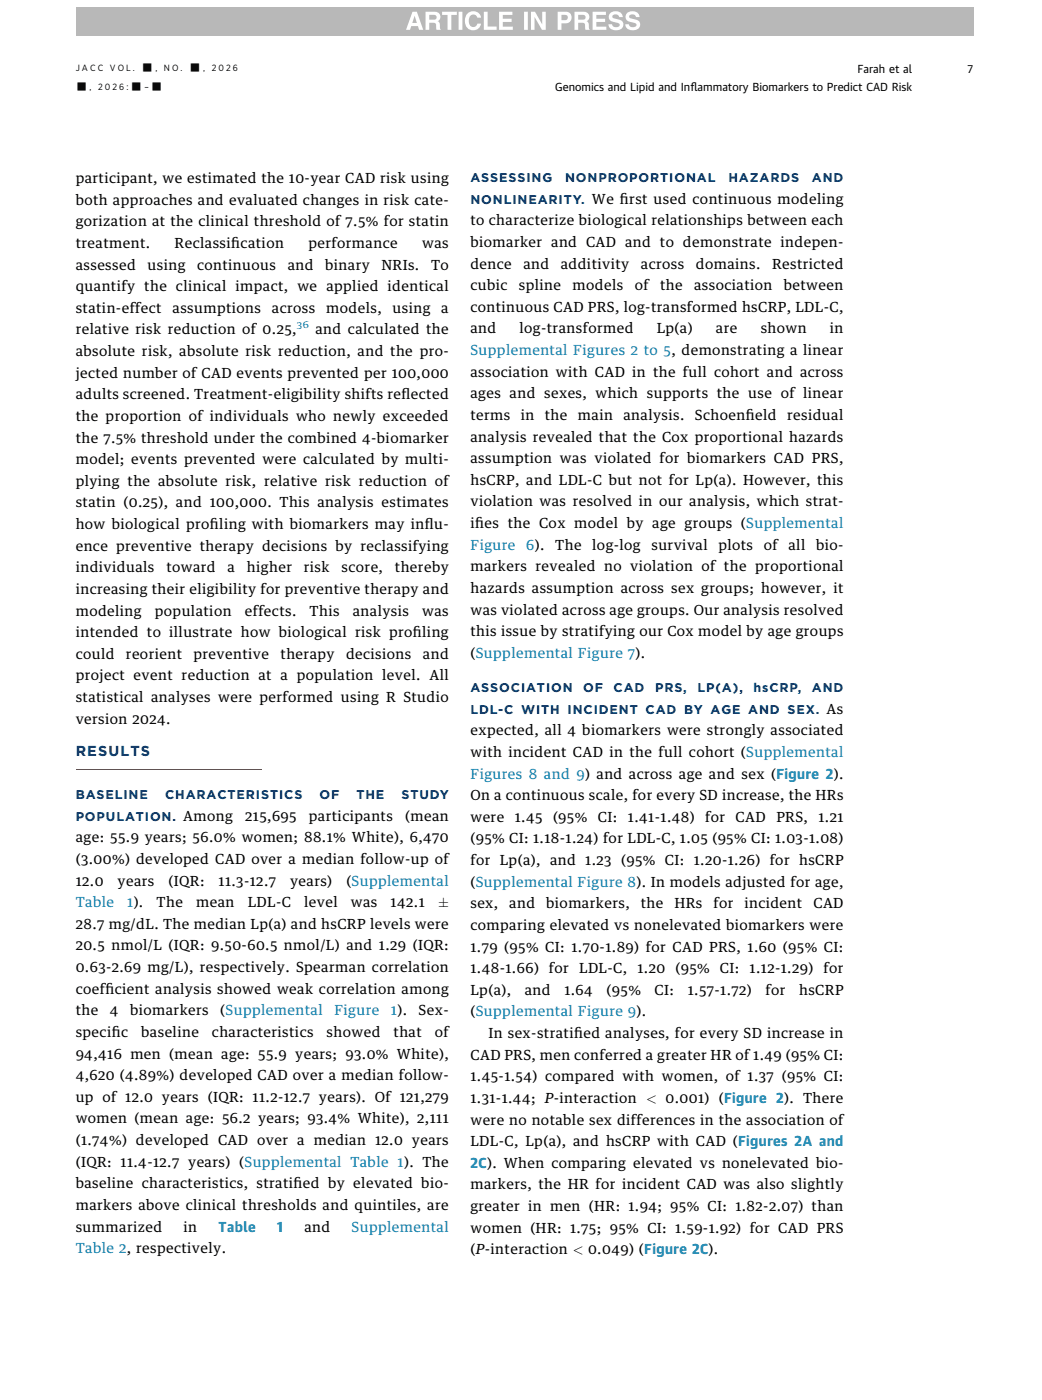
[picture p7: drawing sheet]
<svg xmlns="http://www.w3.org/2000/svg" width="203mm" height="273mm" viewBox="0 0 203 273" stroke-linecap="round" stroke-linejoin="round" font-family="sans-serif">
<defs><g id="words">
<text font-size="2.8" fill="#002b5c" x="14.8" y="147.5">RESULTS</text>
<g font-size="2.7">
<text x="14.8" y="35.7">participant, we estimated the 10-year CAD risk using</text>
<text x="14.8" y="39.9">both approaches and evaluated changes in risk cate-</text>
<text x="120.9" y="39.7">irst used continuous modeling</text>
<text x="14.8" y="44.1">gorization at the clinical threshold of 7.5% for statin</text>
<text x="91.7" y="43.9">to characterize biological relationships between each</text>
<text x="14.8" y="48.4">treatment.</text>
<text x="14.8" y="52.6">assessed</text>
<text x="28.8" y="52.6">using</text>
<text x="34.1" y="48.4">Reclassif</text>
<text x="38.4" y="52.6">continuous</text>
<text x="45.1" y="48.4">ication</text>
<text x="56.1" y="52.6">and</text>
<text x="60.2" y="48.4">performance</text>
<text x="63.4" y="52.6">binary</text>
<text x="74.4" y="52.6">NRIs.</text>
<text x="82.3" y="48.4">was</text>
<text x="84.1" y="52.6">To</text>
<text x="91.7" y="48.2">biomarker and CAD and to demonstrate indepen-</text>
<text x="91.7" y="52.4">dence</text>
<text x="102.1" y="52.4">and</text>
<text x="109.4" y="52.4">additivity</text>
<text x="125" y="52.4">across</text>
<text x="135.7" y="52.4">domains.</text>
<text x="150.6" y="52.4">Restricted</text>
<text x="14.8" y="56.8">quantify the clinical impact, we applied identical</text>
<text x="91.7" y="56.6">cubic</text>
<text x="101.2" y="56.6">spline</text>
<text x="111.7" y="56.6">models</text>
<text x="123.8" y="56.6">of</text>
<text x="128.7" y="56.6">the</text>
<text x="135.4" y="56.6">association</text>
<text x="152.9" y="56.6">between</text>
<text x="14.8" y="61">statin-effect</text>
<text x="14.8" y="65.2">relative risk reduction of 0.25,</text>
<text x="33.6" y="61">assumptions</text>
<text x="53" y="61">across</text>
<text x="61.5" y="65.2">and calculated the</text>
<text x="63.6" y="61">models,</text>
<text x="76.5" y="61">using</text>
<text x="86.1" y="61">a</text>
<text x="91.7" y="60.8">continuous CAD PRS, log-transformed hsCRP, LDL-C,</text>
<text x="91.7" y="65">and</text>
<text x="101.3" y="65">log-transformed</text>
<text x="128.1" y="65">Lp(a)</text>
<text x="139.6" y="65">are</text>
<text x="148.3" y="65">shown</text>
<text x="161.8" y="65">in</text>
<text x="14.8" y="69.4">absolute risk, absolute risk reduction, and the pro-</text>
<text x="14.8" y="73.7">jected number of CAD events prevented per 100,000</text>
<text x="14.8" y="77.9">adults screened. Treatment-eligibility shifts ref</text>
<text x="78.3" y="77.9">lected</text>
<text x="91.7" y="73.5">association with CAD in the full cohort and across</text>
<text x="91.7" y="77.7">ages and sexes, which supports the use of linear</text>
<text x="14.8" y="82.1">the proportion of individuals who newly exceeded</text>
<text x="91.7" y="81.9">terms</text>
<text x="101.6" y="81.9">in</text>
<text x="106.3" y="81.9">the</text>
<text x="112.7" y="81.9">main</text>
<text x="121.6" y="81.9">analysis.</text>
<text x="135.5" y="81.9">Schoenf</text>
<text x="145.4" y="81.9">ield</text>
<text x="153.5" y="81.9">residual</text>
<text x="14.8" y="86.3">the 7.5% threshold under the combined 4-biomarker</text>
<text x="91.7" y="86.1">analysis revealed that the Cox proportional hazards</text>
<text x="14.8" y="90.5">model; events prevented were calculated by multi-</text>
<text x="14.8" y="94.7">plying the absolute risk, relative risk reduction of</text>
<text x="91.7" y="90.3">assumption was violated for biomarkers CAD PRS,</text>
<text x="91.7" y="94.6">hsCRP, and LDL-C but not for Lp(a). However, this</text>
<text x="14.8" y="99">statin (0.25), and 100,000. This analysis estimates</text>
<text x="91.7" y="98.8">violation was resolved in our analysis, which strat-</text>
<text x="14.8" y="103.2">how biological prof</text>
<text x="14.8" y="107.4">ence preventive therapy decisions by reclassifying</text>
<text x="40.9" y="103.2">iling with biomarkers may inf</text>
<text x="82.8" y="103.2">lu-</text>
<text x="91.7" y="103">if</text>
<text x="92.7" y="103">ies the Cox model by age groups (Supplemental</text>
<text x="108.3" y="107.2">The</text>
<text x="115.5" y="107.2">log-log</text>
<text x="127" y="107.2">survival</text>
<text x="140.1" y="107.2">plots</text>
<text x="149" y="107.2">of all</text>
<text x="159.1" y="107.2">bio-</text>
<text x="14.8" y="111.6">individuals</text>
<text x="32.4" y="111.6">toward</text>
<text x="44.4" y="111.6">a</text>
<text x="48.2" y="111.6">higher</text>
<text x="59.3" y="111.6">risk</text>
<text x="66.6" y="111.6">score,</text>
<text x="77" y="111.6">thereby</text>
<text x="91.7" y="111.4">markers revealed no violation of the proportional</text>
<text x="14.8" y="115.8">increasing their eligibility for preventive therapy and</text>
<text x="91.7" y="115.6">hazards assumption across sex groups; however, it</text>
<text x="91.7" y="119.9">was violated across age groups. Our analysis resolved</text>
<text x="14.8" y="120.1">modeling</text>
<text x="14.8" y="124.3">intended to illustrate how biological risk prof</text>
<text x="30.2" y="120.1">population</text>
<text x="47.7" y="120.1">effects.</text>
<text x="60.4" y="120.1">This</text>
<text x="68.8" y="120.1">analysis</text>
<text x="80.5" y="124.3">iling</text>
<text x="82.3" y="120.1">was</text>
<text x="91.7" y="124.1">this issue by stratifying our Cox model by age groups</text>
<text x="14.8" y="128.5">could</text>
<text x="24.6" y="128.5">reorient</text>
<text x="37.7" y="128.5">preventive</text>
<text x="54.7" y="128.5">therapy</text>
<text x="67.5" y="128.5">decisions</text>
<text x="82.5" y="128.5">and</text>
<text x="91.7" y="128.3">(Supplemental Figure 7).</text>
<text x="14.8" y="132.7">project event reduction at a population level. All</text>
<text x="14.8" y="136.9">statistical analyses were performed using R Studio</text>
<text x="14.8" y="141.1">version 2024.</text>
<text x="91.7" y="143.4">expected, all 4 biomarkers were strongly associated</text>
<text x="91.7" y="147.6">with incident CAD in the full cohort (Supplemental</text>
<text x="47.8" y="160.1">215,695</text>
<text x="60.2" y="160.1">participants</text>
<text x="79" y="160.1">(mean</text>
<text x="91.7" y="156.1">On a continuous scale, for every SD increase, the HRs</text>
<text x="91.7" y="160.3">were</text>
<text x="100.4" y="160.3">1.45</text>
<text x="107.8" y="160.3">(95%</text>
<text x="116.6" y="160.3">CI:</text>
<text x="122.5" y="160.3">1.41-1.48)</text>
<text x="137.5" y="160.3">for</text>
<text x="143.5" y="160.3">CAD</text>
<text x="151.4" y="160.3">PRS,</text>
<text x="159.6" y="160.3">1.21</text>
<text x="14.8" y="164.3">age: 55.9 years; 56.0% women; 88.1% White), 6,470</text>
<text x="91.7" y="164.5">(95% CI: 1.18-1.24) for LDL-C, 1.05 (95% CI: 1.03-1.08)</text>
<text x="14.8" y="168.5">(3.00%) developed CAD over a median follow-up of</text>
<text x="14.8" y="172.7">12.0</text>
<text x="22.9" y="172.7">years</text>
<text x="32.9" y="172.7">(IQR:</text>
<text x="42.6" y="172.7">11.3-12.7</text>
<text x="56.6" y="172.7">years)</text>
<text x="67.5" y="172.7">(Supplemental</text>
<text x="91.7" y="168.7">for Lp(a), and 1.23 (95% CI: 1.20-1.26) for hsCRP</text>
<text x="91.7" y="172.9">(Supplemental Figure 8). In models adjusted for age,</text>
<text x="30.5" y="176.9">The</text>
<text x="38.2" y="176.9">mean</text>
<text x="48.3" y="176.9">LDL-C</text>
<text x="59.3" y="176.9">level</text>
<text x="68.4" y="176.9">was</text>
<text x="76.2" y="176.9">142.1</text>
<text x="85.4" y="176.9">±</text>
<text x="91.7" y="177.1">sex,</text>
<text x="99.3" y="177.1">and</text>
<text x="106.5" y="177.1">biomarkers,</text>
<text x="125" y="177.1">the</text>
<text x="131.5" y="177.1">HRs</text>
<text x="139.1" y="177.1">for</text>
<text x="145.2" y="177.1">incident</text>
<text x="158.6" y="177.1">CAD</text>
<text x="14.8" y="181.2">28.7 mg/dL. The median Lp(a) and hsCRP levels were</text>
<text x="14.8" y="185.4">20.5 nmol/L (IQR: 9.50-60.5 nmol/L) and 1.29 (IQR:</text>
<text x="91.7" y="181.4">comparing elevated vs nonelevated biomarkers were</text>
<text x="91.7" y="185.6">1.79 (95% CI: 1.70-1.89) for CAD PRS, 1.60 (95% CI:</text>
<text x="14.8" y="189.6">0.63-2.69 mg/L), respectively. Spearman correlation</text>
<text x="91.7" y="189.8">1.48-1.66)</text>
<text x="107.1" y="189.8">for</text>
<text x="112.9" y="189.8">LDL-C,</text>
<text x="124.3" y="189.8">1.20</text>
<text x="131.7" y="189.8">(95%</text>
<text x="140.4" y="189.8">CI:</text>
<text x="146.2" y="189.8">1.12-1.29)</text>
<text x="160.6" y="189.8">for</text>
<text x="14.8" y="193.8">coeff</text>
<text x="20.5" y="193.8">icient analysis showed weak correlation among</text>
<text x="91.7" y="194">Lp(a),</text>
<text x="102.3" y="194">and</text>
<text x="110.1" y="194">1.64</text>
<text x="118.3" y="194">(95%</text>
<text x="127.7" y="194">CI:</text>
<text x="134.1" y="194">1.57-1.72)</text>
<text x="149.3" y="194">for</text>
<text x="155.8" y="194">hsCRP</text>
<text x="14.8" y="198">the</text>
<text x="14.8" y="202.2">specif</text>
<text x="21.4" y="198">4</text>
<text x="21.8" y="202.2">ic</text>
<text x="25.4" y="198">biomarkers</text>
<text x="27.5" y="202.2">baseline</text>
<text x="41.3" y="202.2">characteristics</text>
<text x="43" y="198">(Supplemental</text>
<text x="63.7" y="202.2">showed</text>
<text x="76.8" y="202.2">that</text>
<text x="81.6" y="198">Sex-</text>
<text x="84.8" y="202.2">of</text>
<text x="91.7" y="198.2">(Supplemental Figure 9).</text>
<text x="95.2" y="202.5">In sex-stratif</text>
<text x="111.9" y="202.5">ied analyses, for every SD increase in</text>
<text x="14.8" y="206.5">94,416 men (mean age: 55.9 years; 93.0% White),</text>
<text x="91.7" y="206.7">CAD PRS, men conferred a greater HR of 1.49 (95% CI:</text>
<text x="14.8" y="210.7">4,620 (4.89%) developed CAD over a median follow-</text>
<text x="14.8" y="214.9">up of 12.0 years (IQR: 11.2-12.7 years). Of 121,279</text>
<text x="91.7" y="210.9">1.45-1.54) compared with women, of 1.37 (95% CI:</text>
<text x="91.7" y="215.1">1.31-1.44; P-interaction &lt; 0.001) (Figure 2). There</text>
<text x="14.8" y="219.1">women (mean age: 56.2 years; 93.4% White), 2,111</text>
<text x="91.7" y="219.3">were no notable sex differences in the association of</text>
<text x="14.8" y="223.3">(1.74%) developed CAD over a median 12.0 years</text>
<text x="14.8" y="227.5">(IQR: 11.4-12.7 years) (Supplemental Table 1). The</text>
<text x="91.7" y="223.5">LDL-C, Lp(a), and hsCRP with CAD (Figures 2A and</text>
<text x="14.8" y="231.8">baseline characteristics, stratif</text>
<text x="57.2" y="231.8">ied by elevated bio-</text>
<text x="91.7" y="232">markers, the HR for incident CAD was also slightly</text>
<text x="14.8" y="236">markers above clinical thresholds and quintiles, are</text>
<text x="91.7" y="236.2">greater in men (HR: 1.94; 95% CI: 1.82-2.07) than</text>
<text x="14.8" y="240.2">summarized</text>
<text x="35.8" y="240.2">in</text>
<text x="59.4" y="240.2">and</text>
<text x="91.7" y="240.4">women (HR: 1.75; 95% CI: 1.59-1.92) for CAD PRS</text>
<text x="91.7" y="244.6">(P-interaction &lt; 0.049) (Figure 2C).</text>
</g>
<g font-size="2.7" fill="#0d7fac">
<text x="91.7" y="69.3">Supplemental Figures 2 to 5, demonstrating a linear</text>
<text x="91.7" y="107.2">Figure</text>
<text x="102.6" y="107.2">6).</text>
<text x="91.7" y="151.8">Figures 8 and 9) and across age and sex (Figure 2).</text>
<text x="14.8" y="176.9">Table</text>
<text x="24.8" y="176.9">1).</text>
<text x="65.2" y="198">Figure</text>
<text x="76.2" y="198">1).</text>
<text x="91.7" y="227.8">2C). When comparing elevated vs nonelevated bio-</text>
<text x="14.8" y="244.4">Table 2, respectively.</text>
<text x="42.6" y="240.2">Table</text>
<text x="54" y="240.2">1</text>
<text x="68.6" y="240.2">Supplemental</text>
</g>
<g font-size="2.5" fill="#002b5c">
<text x="91.7" y="35.5">ASSESSING</text>
<text x="110.2" y="35.5">NONPROPORTIONAL</text>
<text x="142" y="35.5">HAZARDS</text>
<text x="158.3" y="35.5">AND</text>
<text x="91.7" y="39.7">NONLINEARITY. We f</text>
<text x="91.7" y="135">ASSOCIATION</text>
<text x="113.7" y="135">OF</text>
<text x="119.7" y="135">CAD</text>
<text x="127.7" y="135">PRS,</text>
<text x="136" y="135">LP(A),</text>
<text x="146.9" y="135">hsCRP,</text>
<text x="158.3" y="135">AND</text>
<text x="91.7" y="139.2">LDL-C WITH INCIDENT CAD BY AGE AND SEX. As</text>
<text x="14.8" y="155.8">BASELINE</text>
<text x="32.2" y="155.8">CHARACTERISTICS</text>
<text x="62.3" y="155.8">OF</text>
<text x="69.5" y="155.8">THE</text>
<text x="78.3" y="155.8">STUDY</text>
<text x="14.8" y="160.1">POPULATION. Among</text>
</g>
<g font-size="2.2">
<text x="108.3" y="17.8">Genomics and Lipid and Inf</text>
<text x="134.6" y="17.8">lammatory Biomarkers to Predict CAD Risk</text>
<text x="167.2" y="14.3">Farah et al</text>
</g>
<g font-size="2.1">
<text x="14.8" y="17.5">■</text>
<text x="25.5" y="17.5">■</text>
<text x="27.6" y="13.9">■</text>
<text x="29.4" y="17.5">■</text>
<text x="36.9" y="13.9">■</text>
<text x="188.7" y="14.2">7</text>
</g>
<g font-size="1.8">
<text x="14.8" y="13.9">J A C C</text>
<text x="17.5" y="17.5">,</text>
<text x="19.1" y="17.5">2</text>
<text x="20.5" y="17.5">0</text>
<text x="21.4" y="13.9">V O L .</text>
<text x="21.9" y="17.5">2</text>
<text x="23.3" y="17.5">6 :</text>
<text x="28.2" y="17.5">–</text>
<text x="30.3" y="13.9">,</text>
<text x="32" y="13.9">N O .</text>
<text x="39.6" y="13.9">,</text>
<text x="41.3" y="13.9">2</text>
<text x="42.6" y="13.9">0</text>
<text x="44.1" y="13.9">2</text>
<text x="45.4" y="13.9">6</text>
</g>
<text font-size="1.8" fill="#0d7fac" x="57.9" y="64">36</text>
</g></defs>
<path d="M14.8 150.2h36.2" fill="none" stroke="#e2282c" stroke-width=".2"/>
<path d="M14.8 1.4h175v5.5h-175z" fill="#b8b8b8"/>
<path d="M122.4 2.5a1.04 1.04 0 0 0-.4 1.2 1.04 1.04 0 0 0 1.1 .6 .76 .76 0 0 1 1 .8 .88 .88 0 0 1-1.5-.4h-.7a1.54 1.54 0 0 0 1.2 1.2 1.54 1.54 0 0 0 1.6-.6 .98 .98 0 0 0-.8-1.5l-1-.3-.2-.3a.71 .71 0 0 1 .7-.4 .71 .71 0 0 1 .6 .5h.7a1.34 1.34 0 0 0-1.9-1zM119.1 2.5a1.04 1.04 0 0 0-.3 1.2 1.04 1.04 0 0 0 1 .6 .76 .76 0 0 1 1 .8 .88 .88 0 0 1-1.4-.4h-.7a1.54 1.54 0 0 0 1.2 1.2 1.54 1.54 0 0 0 1.5-.6 .98 .98 0 0 0-.8-1.5l-1-.3-.2-.3a.71 .71 0 0 1 .7-.4 .71 .71 0 0 1 .6 .5h.7a1.34 1.34 0 0 0-1.9-1zM115.6 2.3v3.5h2.6v-.6h-1.9v-.9h1.7v-.6h-1.7v-.8h1.9v-.6zM112.8 2.9l1.2 .1a.49 .49 0 0 1-.1 .8h-1.1zM112 2.3v3.5h.8v-1.4l1 .1a1.09 1.09 0 0 1 .3 1.1l.1 .2h.8l-.2-.4a1.12 1.12 0 0 0-.4-1.3 .97 .97 0 0 0 .5-1.1 .97 .97 0 0 0-1.1-.7zM109.5 2.9a1.07 1.07 0 0 1 1.2 .3v.3l-.2 .4h-1zM108.8 2.3v3.5h.7v-1.3a1.5 1.5 0 0 0 1.8-.5 1.12 1.12 0 0 0-.9-1.7zM103.5 2.3v3.5h.7v-2.5l1.5 2.5h.7v-3.5h-.7v2.4l-1.4-2.4zM102.2 2.3v3.5h.7v-3.5zM97.3 2.3v3.5h2.7v-.6h-2v-.9h1.8v-.6h-1.8v-.8h1.9v-.6zM94.4 2.3v3.5h2.4v-.6h-1.7v-2.9zM91.1 2.7a2.02 2.02 0 0 0 .7 3.2 1.52 1.52 0 0 0 2-1.3h-.7a.82 .82 0 0 1-.9 .7 .82 .82 0 0 1-.8-.9 1.08 1.08 0 0 1 .2-1.1 1.08 1.08 0 0 1 1.1-.4l.4 .5h.7a1.56 1.56 0 0 0-1.1-1.2 1.56 1.56 0 0 0-1.6 .5zM89.4 2.3v3.5h.8v-3.5zM86.2 2.3v.6h1.1v2.9h.7v-2.9h1.1v-.6zM83.7 2.9l1.3 .1a.49 .49 0 0 1-.1 .8h-1.2zM83 2.3v3.5h.7v-1.4l1.1 .1a1.09 1.09 0 0 1 .3 1.1v.2h.8l-.1-.4a1.12 1.12 0 0 0-.5-1.3 .97 .97 0 0 0 .5-1.1 .97 .97 0 0 0-1-.7zM80.9 3.1l.4 1.4h-.9zM80.4 2.3l-1.2 3.5h.8l.2-.7h1.3l.2 .7h.8l-1.2-3.5z" fill="#fff"/>
<use href="#words"/>
</svg>
